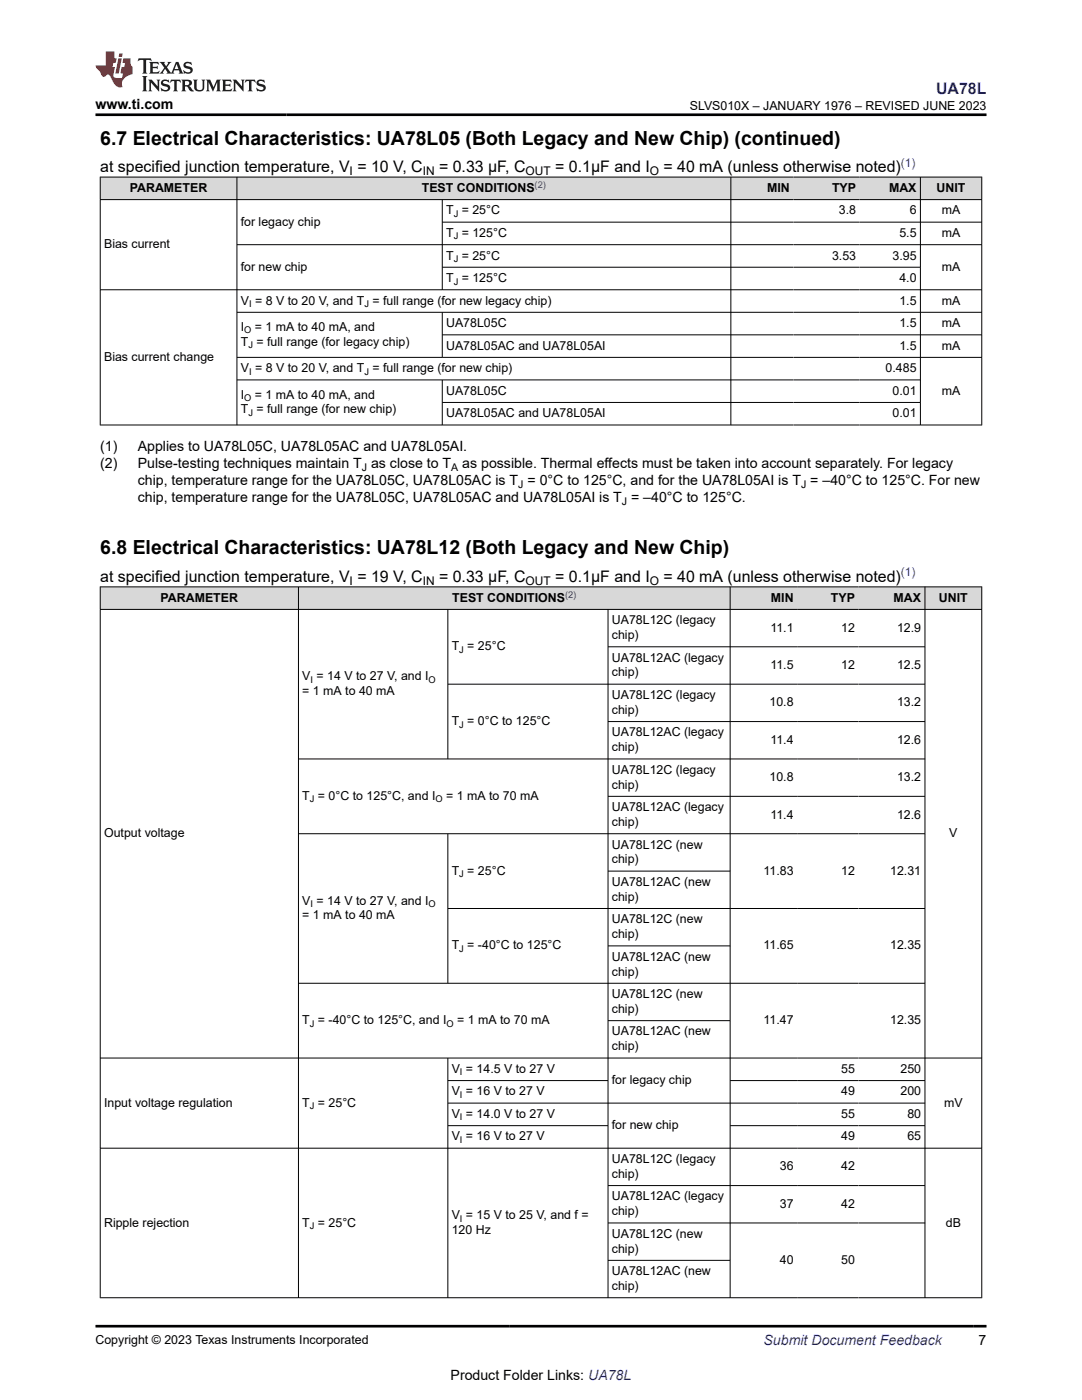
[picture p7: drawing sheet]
<svg xmlns="http://www.w3.org/2000/svg" width="216mm" height="279mm" viewBox="0 0 216 279" stroke-linecap="round" stroke-linejoin="round" font-family="sans-serif">
<defs><g id="words">
<g font-size="3.9">
<text x="20" y="28.8">6.7 Electrical Characteristics: UA78L05 (Both Legacy and New Chip) (continued)</text>
<text x="20" y="110.6">6.8 Electrical Characteristics: UA78L12 (Both Legacy and New Chip)</text>
</g>
<text font-size="3.2" fill="#00f" x="186.8" y="18.7">UA78L</text>
<g font-size="3.2">
<text x="20" y="34.3">at specified junction temperature, V = 10 V, C</text>
<text x="87.6" y="34.3">= 0.33 µF, C</text>
<text x="110.8" y="34.3">= 0.1µF and I</text>
<text x="132.4" y="34.3">= 40 mA (unless otherwise noted)</text>
<text x="20" y="116.1">at specified junction temperature, V = 19 V, C</text>
<text x="87.6" y="116.1">= 0.33 µF, C</text>
<text x="110.8" y="116.1">= 0.1µF and I</text>
<text x="132.4" y="116.1">= 40 mA (unless otherwise noted)</text>
</g>
<g font-size="2.8">
<text x="19" y="21.8">www.ti.com</text>
<text x="20" y="90">(1)</text>
<text x="27.5" y="90">Applies to UA78L05C, UA78L05AC and UA78L05AI.</text>
<text x="20" y="93.4">(2)</text>
<text x="27.5" y="93.4">Pulse-testing techniques maintain T as close to T</text>
<text x="92.2" y="93.4">as possible. Thermal effects must be taken into account separately. For legacy</text>
<text x="27.5" y="96.7">chip, temperature range for the UA78L05C, UA78L05AC is T = 0°C to 125°C, and for the UA78L05AI is T = –40°C to 125°C. For new</text>
<text x="27.5" y="100.1">chip, temperature range for the UA78L05C, UA78L05AC and UA78L05AI is T = –40°C to 125°C.</text>
<text x="195.3" y="268.5">7</text>
<text x="89.9" y="275.3">Product Folder Links: UA78L</text>
</g>
<text font-size="2.8" fill="#00f" x="152.4" y="268.5">Submit Document Feedback</text>
<g font-size="2.5">
<text x="137.6" y="21.9">SLVS010X – JANUARY 1976 – REVISED JUNE 2023</text>
<text x="25.9" y="38.3">PARAMETER</text>
<text x="84.2" y="38.3">TEST CONDITIONS</text>
<text x="153.1" y="38.3">MIN</text>
<text x="166" y="38.3">TYP</text>
<text x="177.4" y="38.3">MAX</text>
<text x="186.9" y="38.3">UNIT</text>
<text x="48" y="45">for legacy chip</text>
<text x="89" y="42.8">T = 25°C</text>
<text x="89" y="47.3">T = 125°C</text>
<text x="167.4" y="42.8">3.8</text>
<text x="179.5" y="47.3">5.5</text>
<text x="181.5" y="42.8">6</text>
<text x="187.9" y="42.8">mA</text>
<text x="187.9" y="47.3">mA</text>
<text x="20.8" y="49.5">Bias current</text>
<text x="89" y="51.8">T = 25°C</text>
<text x="166" y="51.8">3.53</text>
<text x="178.1" y="51.8">3.95</text>
<text x="48" y="54">for new chip</text>
<text x="89" y="56.3">T = 125°C</text>
<text x="179.5" y="56.3">4.0</text>
<text x="187.9" y="54">mA</text>
<text x="48" y="60.8">V = 8 V to 20 V, and T = full range (for new legacy chip)</text>
<text x="89" y="65.3">UA78L05C</text>
<text x="179.5" y="60.8">1.5</text>
<text x="179.5" y="65.3">1.5</text>
<text x="187.9" y="60.8">mA</text>
<text x="187.9" y="65.3">mA</text>
<text x="48" y="69">T = full range (for legacy chip)</text>
<text x="48" y="66.1">I</text>
<text x="50.9" y="66.1">= 1 mA to 40 mA, and</text>
<text x="89" y="69.8">UA78L05AC and UA78L05AI</text>
<text x="179.5" y="69.8">1.5</text>
<text x="187.9" y="69.8">mA</text>
<text x="20.8" y="72">Bias current change</text>
<text x="48" y="74.3">V = 8 V to 20 V, and T = full range (for new chip)</text>
<text x="176.7" y="74.3">0.485</text>
<text x="48" y="82.5">T = full range (for new chip)</text>
<text x="48" y="79.5">I</text>
<text x="50.9" y="79.5">= 1 mA to 40 mA, and</text>
<text x="89" y="78.8">UA78L05C</text>
<text x="89" y="83.3">UA78L05AC and UA78L05AI</text>
<text x="178.1" y="78.8">0.01</text>
<text x="178.1" y="83.3">0.01</text>
<text x="187.9" y="78.8">mA</text>
<text x="32" y="120.1">PARAMETER</text>
<text x="90.2" y="120.1">TEST CONDITIONS</text>
<text x="122.1" y="124.6">UA78L12C (legacy</text>
<text x="153.8" y="120.1">MIN</text>
<text x="165.8" y="120.1">TYP</text>
<text x="178.3" y="120.1">MAX</text>
<text x="187.4" y="120.1">UNIT</text>
<text x="90.1" y="129.8">T = 25°C</text>
<text x="122.1" y="127.5">chip)</text>
<text x="153.7" y="126.1">11.1</text>
<text x="167.9" y="126.1">12</text>
<text x="179" y="126.1">12.9</text>
<text x="60.3" y="135.8">V = 14 V to 27 V, and I</text>
<text x="122.1" y="132">UA78L12AC (legacy</text>
<text x="122.1" y="135">chip)</text>
<text x="153.7" y="133.5">11.5</text>
<text x="167.9" y="133.5">12</text>
<text x="179" y="133.5">12.5</text>
<text x="60.3" y="138.7">= 1 mA to 40 mA</text>
<text x="122.1" y="139.5">UA78L12C (legacy</text>
<text x="122.1" y="142.5">chip)</text>
<text x="153.6" y="141">10.8</text>
<text x="179" y="141">13.2</text>
<text x="90.1" y="144.7">T = 0°C to 125°C</text>
<text x="122.1" y="147">UA78L12AC (legacy</text>
<text x="122.1" y="149.9">chip)</text>
<text x="153.7" y="148.4">11.4</text>
<text x="179" y="148.4">12.6</text>
<text x="122.1" y="154.4">UA78L12C (legacy</text>
<text x="153.6" y="155.9">10.8</text>
<text x="179" y="155.9">13.2</text>
<text x="60.3" y="159.6">T = 0°C to 125°C, and I</text>
<text x="89" y="159.6">= 1 mA to 70 mA</text>
<text x="122.1" y="157.4">chip)</text>
<text x="122.1" y="161.9">UA78L12AC (legacy</text>
<text x="20.8" y="167.1">Output voltage</text>
<text x="122.1" y="164.9">chip)</text>
<text x="153.7" y="163.4">11.4</text>
<text x="179" y="163.4">12.6</text>
<text x="189.4" y="167.1">V</text>
<text x="122.1" y="169.3">UA78L12C (new</text>
<text x="122.1" y="172.3">chip)</text>
<text x="90.1" y="174.6">T = 25°C</text>
<text x="122.1" y="176.8">UA78L12AC (new</text>
<text x="122.1" y="179.8">chip)</text>
<text x="152.4" y="174.6">11.83</text>
<text x="167.9" y="174.6">12</text>
<text x="177.6" y="174.6">12.31</text>
<text x="60.3" y="183.5">= 1 mA to 40 mA</text>
<text x="60.3" y="180.5">V = 14 V to 27 V, and I</text>
<text x="122.1" y="184.3">UA78L12C (new</text>
<text x="90.1" y="189.5">T = -40°C to 125°C</text>
<text x="122.1" y="187.2">chip)</text>
<text x="122.1" y="191.7">UA78L12AC (new</text>
<text x="152.4" y="189.5">11.65</text>
<text x="177.6" y="189.5">12.35</text>
<text x="122.1" y="194.7">chip)</text>
<text x="122.1" y="199.2">UA78L12C (new</text>
<text x="122.1" y="202.2">chip)</text>
<text x="60.3" y="204.4">T = -40°C to 125°C, and I</text>
<text x="91.2" y="204.4">= 1 mA to 70 mA</text>
<text x="122.1" y="206.7">UA78L12AC (new</text>
<text x="122.1" y="209.6">chip)</text>
<text x="152.4" y="204.4">11.47</text>
<text x="177.6" y="204.4">12.35</text>
<text x="90.1" y="214.1">V = 14.5 V to 27 V</text>
<text x="167.9" y="214.1">55</text>
<text x="179.7" y="214.1">250</text>
<text x="20.8" y="220.9">Input voltage regulation</text>
<text x="60.3" y="220.9">T = 25°C</text>
<text x="90.1" y="218.6">V = 16 V to 27 V</text>
<text x="122.1" y="216.4">for legacy chip</text>
<text x="167.9" y="218.6">49</text>
<text x="179.7" y="218.6">200</text>
<text x="188.4" y="220.9">mV</text>
<text x="90.1" y="223.1">V = 14.0 V to 27 V</text>
<text x="90.1" y="227.6">V = 16 V to 27 V</text>
<text x="122.1" y="225.4">for new chip</text>
<text x="167.9" y="223.1">55</text>
<text x="167.9" y="227.6">49</text>
<text x="181.1" y="223.1">80</text>
<text x="181.1" y="227.6">65</text>
<text x="122.1" y="232.1">UA78L12C (legacy</text>
<text x="155.6" y="233.6">36</text>
<text x="167.9" y="233.6">42</text>
<text x="122.1" y="235.1">chip)</text>
<text x="122.1" y="239.6">UA78L12AC (legacy</text>
<text x="20.8" y="244.8">Ripple rejection</text>
<text x="60.3" y="244.8">T = 25°C</text>
<text x="90.1" y="243.3">V = 15 V to 25 V, and f =</text>
<text x="122.1" y="242.5">chip)</text>
<text x="155.6" y="241.1">37</text>
<text x="167.9" y="241.1">42</text>
<text x="188.7" y="244.8">dB</text>
<text x="90.1" y="246.3">120 Hz</text>
<text x="122.1" y="247">UA78L12C (new</text>
<text x="122.1" y="250">chip)</text>
<text x="122.1" y="254.5">UA78L12AC (new</text>
<text x="122.1" y="257.5">chip)</text>
<text x="155.6" y="252.2">40</text>
<text x="167.9" y="252.2">50</text>
<text x="19" y="268.2">Copyright © 2023 Texas Instruments Incorporated</text>
</g>
<g font-size="2.4">
<text x="69.8" y="34.9">I</text>
<text x="84.3" y="34.9">IN</text>
<text x="104.9" y="34.9">OUT</text>
<text x="129.7" y="34.9">O</text>
<text x="69.8" y="116.7">I</text>
<text x="84.3" y="116.7">IN</text>
<text x="104.9" y="116.7">OUT</text>
<text x="129.7" y="116.7">O</text>
</g>
<g font-size="2.4" fill="#00f">
<text x="179.8" y="33.2">(1)</text>
<text x="179.8" y="115">(1)</text>
</g>
<g font-size="2.1">
<text x="72.2" y="93.9">J</text>
<text x="90.1" y="93.9">A</text>
<text x="103.4" y="97.3">J</text>
<text x="124.1" y="100.7">J</text>
<text x="159.8" y="97.3">J</text>
</g>
<g font-size="1.9" fill="#00f">
<text x="106.7" y="37.5">(2)</text>
<text x="112.7" y="119.3">(2)</text>
</g>
<g font-size="1.9">
<text x="90.5" y="43.3">J</text>
<text x="90.5" y="47.8">J</text>
<text x="90.5" y="52.3">J</text>
<text x="90.5" y="56.8">J</text>
<text x="49.7" y="61.3">I</text>
<text x="72.7" y="61.3">J</text>
<text x="48.7" y="66.5">O</text>
<text x="49.6" y="69.5">J</text>
<text x="49.7" y="74.8">I</text>
<text x="72.7" y="74.8">J</text>
<text x="48.7" y="80">O</text>
<text x="49.6" y="83">J</text>
<text x="91.6" y="130.3">J</text>
<text x="62" y="136.3">I</text>
<text x="85.5" y="136.3">O</text>
<text x="91.6" y="145.2">J</text>
<text x="61.8" y="160.1">J</text>
<text x="86.9" y="160.1">O</text>
<text x="91.6" y="175.1">J</text>
<text x="62" y="181">I</text>
<text x="85.5" y="181">O</text>
<text x="91.6" y="190">J</text>
<text x="61.8" y="204.9">J</text>
<text x="89.1" y="204.9">O</text>
<text x="91.8" y="214.6">I</text>
<text x="61.8" y="221.4">J</text>
<text x="91.8" y="219.1">I</text>
<text x="91.8" y="223.6">I</text>
<text x="91.8" y="228.1">I</text>
<text x="61.8" y="245.3">J</text>
<text x="91.8" y="243.8">I</text>
</g>
</g></defs>
<g fill="#d8d8d8">
<path d="M20 35.3h175.9v4.5h-175.9z" fill-rule="evenodd"/>
<path d="M20.1 35.4h27.1v4.4h-27.1z" fill-rule="evenodd"/>
<path d="M47.3 35.4h98.5v4.4h-98.5z" fill-rule="evenodd"/>
<path d="M145.9 35.4h12.4v4.4h-12.4z" fill-rule="evenodd"/>
<path d="M158.3 35.4h13.2v4.4h-13.2z" fill-rule="evenodd"/>
<path d="M171.5 35.4h12.1v4.4h-12.1z" fill-rule="evenodd"/>
<path d="M183.7 35.4h12.1v4.4h-12.1z" fill-rule="evenodd"/>
</g>
<g fill="none" stroke="#000" stroke-width=".2">
<path d="M19.9 35.3h176.1M19.9 39.8h176.1M20 35.3v49.6M47.3 35.3v49.6M88.3 39.8v18.1M145.8 35.3v49.6M183.7 35.3v49.6M195.9 35.3v49.6M19.9 57.8h176.1M47.3 48.8h148.7M88.3 44.3h107.7M88.3 53.3h95.4"/>
<path d="M47.3 62.3h148.7M47.3 71.3h148.7M47.3 75.8h136.4M88.3 62.3v9.1M88.3 75.8v9.1M88.3 66.8h107.7M19.9 84.8h176.1M88.3 80.3h95.4"/>
</g>
<g fill="#d8d8d8">
<path d="M20 117.1h175.9v4.5h-175.9z" fill-rule="evenodd"/>
<path d="M20.1 117.2h39.4v4.4h-39.4z" fill-rule="evenodd"/>
<path d="M59.6 117.2h86v4.4h-86z" fill-rule="evenodd"/>
<path d="M145.8 117.2h13.3v4.4h-13.3z" fill-rule="evenodd"/>
<path d="M159.1 117.2h12.2v4.4h-12.2z" fill-rule="evenodd"/>
<path d="M171.3 117.2h13.2v4.4h-13.2z" fill-rule="evenodd"/>
<path d="M184.6 117.2h11.2v4.4h-11.2z" fill-rule="evenodd"/>
</g>
<g fill="none" stroke="#000" stroke-width=".2">
<path d="M19.9 117.1h176.1M20 117.1v142M59.6 117.1v142M145.7 117.1v142M184.6 117.1v142M195.9 117.1v142M19.9 121.6h176.1M89.4 121.6v29.9M89.4 136.5h95.2M121.3 121.6v137.5M121.3 129.1h63.3M59.6 151.5h125"/>
<path d="M121.3 144h63.3M121.3 158.9h63.3M89.4 166.4v29.9M121.3 173.8h24.5M184.6 166.4h-125M89.4 181.3h95.2M121.3 188.8h24.5M184.6 196.2h-125M19.9 211.2h176.1M89.4 211.2v47.9M89.4 215.7h32M121.3 203.7h24.5"/>
<path d="M145.7 215.7h38.9M19.9 229.1h176.1M89.4 220.2h95.2M89.4 224.6h32M121.3 236.6h63.3M145.7 224.6h38.9M19.9 259h176.1M121.3 244.1h63.3M121.3 251.5h24.5"/>
</g>
<path d="M27.7 11.6l-.2 .6 .5-.2h.6v.1v2.2l-.2 .4h1l-.2-.4v-2.2v-.1h.5l.5 .2-.1-.6zM29.8 12.4l.2 .3v1.6l-.2 .4h1.9l.1-.6a1.08 1.08 0 0 1-1.3 .2v-.7h.6l.4 .2v-.7l-.4 .2h-.6v-.5l.2-.2a1 1 0 0 1 1 .3l-.1-.5zM31.8 12.4l1 1.1-1 1.2h.9l-.2-.2 .4-.8 .5 .8-.2 .2h1.6l-.2-.2 .1-.5h1l.1 .5-.1 .2h.9l-.2-.4-.8-1.9h-.5l-1 2.1-.8-1.1 .9-1h-.8l.2 .2-.5 .6-.3-.6 .1-.2zM35.2 12.8l.4 1h-.8zM36.8 12.5a.65 .65 0 0 0-.2 .7 .65 .65 0 0 0 .6 .5l.7 .1 .1 .3a.79 .79 0 0 1-.7 .4 .79 .79 0 0 1-.7-.5l.1 .7 .2-.1a.93 .93 0 0 0 1.1 0 .93 .93 0 0 0 .4-.9 1.46 1.46 0 0 0-1.2-.6l-.1-.3a1.09 1.09 0 0 1 1.2 .2l-.2-.6-.1 .1-.6-.2zM28.4 15.2l.2 .4v2.2l-.2 .4h1l-.2-.4v-2.2l.2-.4zM29.6 15.9l.2 .4v1.5l-.2 .4h.8l-.3-.4v-1.3l1.7 1.8v-2l.2-.4h-.8l.2 .2 .1 1.1-1.2-1.3zM32.3 16a.65 .65 0 0 0-.2 .8 .65 .65 0 0 0 .7 .4l.6 .2 .1 .2a.79 .79 0 0 1-.7 .4 .79 .79 0 0 1-.7-.5l.1 .7 .2-.1a.93 .93 0 0 0 1.1 .1 .93 .93 0 0 0 .4-1 1.46 1.46 0 0 0-1.2-.5l-.1-.4a1.09 1.09 0 0 1 1.2 .2l-.2-.6-.1 .1-.6-.1zM34.1 15.9l-.1 .6a.63 .63 0 0 1 .7-.3l.1 1.6-.3 .4h1l-.2-.4v-1.6a.66 .66 0 0 1 .8 .3l-.1-.6zM36.2 15.9l.2 .4v1.5l-.2 .4h.9l-.2-.2v-.7h.5l.1 .2a.79 .79 0 0 0 1.2 .6l-1-.9a.61 .61 0 0 0 .6-.6 .61 .61 0 0 0-.5-.7zM36.9 16.2h.2a.47 .47 0 0 1 .5 .1 .47 .47 0 0 1 .1 .5l-.2 .1-.6 .1zM38.5 15.9l.2 .2a2.27 2.27 0 0 0 .4 2 1.04 1.04 0 0 0 1.7-.7v-1.3l.2-.2h-.8l.2 .4v1.1a.6 .6 0 0 1-.6 .6 .6 .6 0 0 1-.6-.6v-1.1l.3-.4zM41.1 15.9l.2 .4v1.5l-.2 .4h.7l-.2-.4v-1.4l.9 1.9 .8-1.9v1.4l-.2 .4h1l-.3-.4v-1.5l.3-.4h-.8l-.7 1.5-.7-1.5zM44.3 15.9l.2 .4v1.5l-.2 .4h1.9l.1-.6a1.09 1.09 0 0 1-1.3 .2v-.7h.6l.4 .2v-.6l-.4 .2h-.6v-.6l.2-.1a1.01 1.01 0 0 1 1 .3l-.1-.6zM46.4 15.9l.3 .4v1.5l-.3 .4h.8l-.2-.4v-1.3l1.6 1.8v-2l.2-.4h-.7l.2 .2v1.1l-1.2-1.3zM49 15.9l-.1 .6a.63 .63 0 0 1 .8-.3v1.6l-.3 .4h1l-.2-.4v-1.6a.66 .66 0 0 1 .8 .3l-.1-.6zM51.4 16a.65 .65 0 0 0-.2 .8 .65 .65 0 0 0 .6 .4l.6 .2 .2 .2a.79 .79 0 0 1-.8 .4 .79 .79 0 0 1-.6-.5l.1 .7 .2-.1a.93 .93 0 0 0 1 .1 .93 .93 0 0 0 .5-1 1.46 1.46 0 0 0-1.3-.5l-.1-.4a1.09 1.09 0 0 1 1.3 .2l-.2-.6-.2 .1-.5-.1z" fill="#231f20"/>
<path d="M21.1 10.3v2.7h-2.1l.1 .4 .9 1a.95 .95 0 0 0 .9 .9 .59 .59 0 0 1 .6-.4 .59 .59 0 0 1 .5 .3l.4 .8a1.59 1.59 0 0 0 2.1 1.4 1.61 1.61 0 0 1 1-2.3l1-.3-.1-1.5a1.59 1.59 0 0 1-.4-1.7h-1.4l-.2 .9h.5l-.1 .9h-.5l-.2 .9v.3l.4 .1-.2 .9h-.6a.73 .73 0 0 1-1.1-.7l.3-1.5h-.5l.2-.9h.5l.2-.9h-.5v-1.3zM23.6 11.6l-.6 3.1h.7l.6-3.1zM23.8 10.7l-.1 .6h.7l.1-.6z" fill="#ed1c24"/>
<path d="M19 22.9h177.8M19 264.7h177.8" fill="none" stroke="#000" stroke-width=".53"/>
<use href="#words"/>
</svg>
